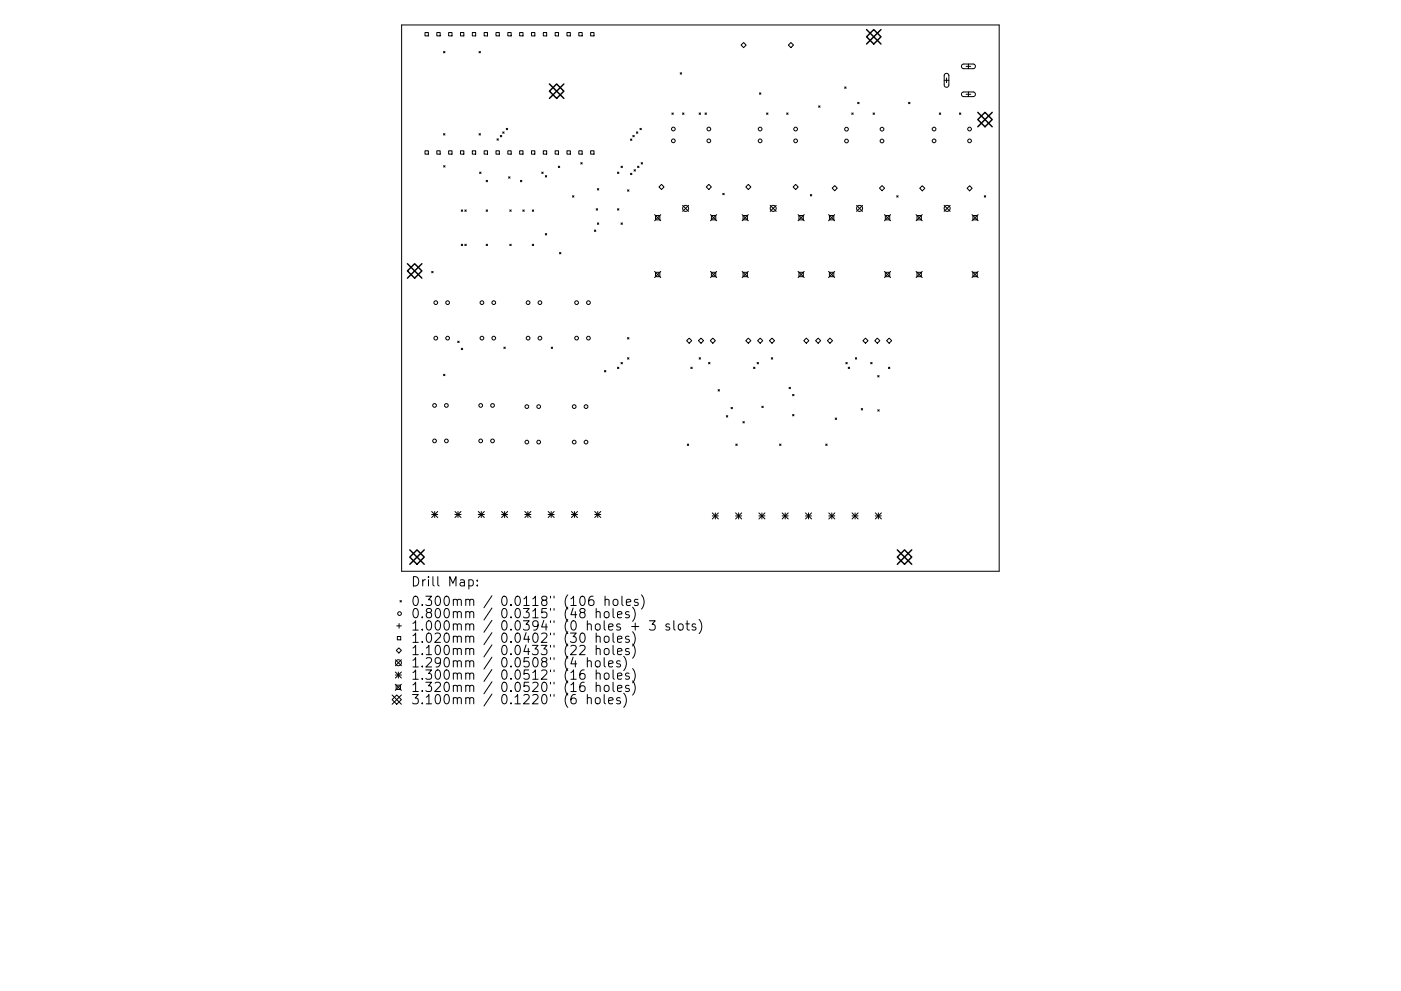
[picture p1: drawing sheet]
<svg xmlns="http://www.w3.org/2000/svg" width="297mm" height="210mm" viewBox="0 0 297 210" stroke-linecap="round" stroke-linejoin="round" font-family="sans-serif">
<defs><g id="words">
<g font-size="2.8">
<text x="87.1" y="124.4">Drill Map:</text>
<text x="87.1" y="128.6">0.300mm / 0.0118&quot; (106 holes)</text>
<text x="87.1" y="131.2">0.800mm / 0.0315&quot; (48 holes)</text>
<text x="87.1" y="133.8">1.000mm / 0.0394&quot; (0 holes + 3 slots)</text>
<text x="87.1" y="136.4">1.020mm / 0.0402&quot; (30 holes)</text>
<text x="87.1" y="139">1.100mm / 0.0433&quot; (22 holes)</text>
<text x="87.1" y="141.6">1.290mm / 0.0508&quot; (4 holes)</text>
<text x="87.1" y="144.2">1.300mm / 0.0512&quot; (16 holes)</text>
<text x="87.1" y="146.8">1.320mm / 0.0520&quot; (16 holes)</text>
<text x="87.1" y="149.4">3.100mm / 0.1220&quot; (6 holes)</text>
</g>
</g></defs>
<g fill="none" stroke="#000" stroke-width=".21">
<path d="M85.2 5.3h126.6v115.9h-126.6zM90.1 6.9h.7v.7h-.7zM92.6 6.9h.7v.7h-.7zM94 10.9l.3 .3M94.3 10.9l-.3 .3M95.1 6.9h.7v.7h-.7zM97.6 6.9h.7v.7h-.7zM100.1 6.9h.8v.7h-.8zM101.6 10.9l.3 .3M101.9 10.9l-.3 .3M102.6 6.9h.8v.7h-.8zM105.2 6.9h.7v.7h-.7z"/>
<path d="M107.7 6.9h.7v.7h-.7zM110.2 6.9h.7v.7h-.7zM112.7 6.9h.7v.7h-.7zM115.2 6.9h.7v.7h-.7zM117.7 6.9h.7v.7h-.7zM120.2 6.9h.7v.7h-.7zM122.7 6.9h.7v.7h-.7zM125.2 6.9h.7v.7h-.7zM144.2 15.4l.3 .3M144.5 15.4l-.3 .3M157.7 9l.5 .6-.5 .5-.6-.5zM161 19.7l.3 .3"/>
<path d="M161.3 19.7l-.3 .3M167.2 9.6l.5-.6 .5 .6-.5 .5zM179.1 18.4l.3 .3M179.4 18.4l-.3 .3M200.2 17h1M200.3 15.7l.5-.1 .4 .4v2.1l-.4 .4-.4-.1-.2-.3v-2.1zM200.7 16.5v1M204 13.7l.3-.1h2.1l.3 .2 .1 .4-.4 .4h-2.1l-.4-.4zM204 19.7l.3-.2h2.1l.3 .2 .1 .4-.4 .4h-2.1l-.4-.3zM204.8 14.1h1M205.3 13.6v1M205.3 19.5v1"/>
<path d="M90.1 32h.7v.7h-.7zM92.6 32h.7v.7h-.7zM94 28.4l.3 .3M94.1 35.2l.3 .2M94.3 28.4l-.3 .3M94.4 35.2l-.3 .2M95.1 32h.7v.7h-.7zM97.6 32h.7v.7h-.7zM100.1 32h.8v.7h-.8zM101.6 28.4l.3 .3M101.7 36.5l.3 .3M101.9 28.4l-.3 .3"/>
<path d="M102 36.5l-.3 .3M102.6 32h.8v.7h-.8zM103.1 38.3l.3 .3M103.4 38.3l-.3 .3M105.2 32h.7v.7h-.7zM105.4 29.4l.3 .3M105.7 29.4l-.3 .3M106.1 28.7l.3 .3M106.4 28.7l-.3 .3M106.6 28l.3 .3M106.9 28l-.3 .3M107.3 27.2l.3 .3"/>
<path d="M107.6 27.2l-.3 .3M107.7 32h.7v.7h-.7zM107.8 37.5l.3 .3M108.1 37.5l-.3 .3M110.2 32h.7v.7h-.7zM110.3 38.3l.3 .3M110.6 38.3l-.3 .3M112.7 32h.7v.7h-.7zM114.9 36.5l.3 .3M115.2 36.5l-.3 .3M115.2 32h.7v.7h-.7zM115.6 37.3l.3 .3"/>
<path d="M115.9 37.3l-.3 .3M117.7 32h.7v.7h-.7zM118.4 35.3l.3 .3M118.7 35.3l-.3 .3M120.2 32h.7v.7h-.7zM122.7 32h.7v.7h-.7zM123.1 34.5l.3 .3M123.4 34.5l-.3 .3M125.2 32h.7v.7h-.7zM130.9 36.5l.3 .3M131.2 36.5l-.3 .3M131.7 35.3l.3 .3"/>
<path d="M132 35.3l-.3 .3M133.7 29.5l.3 .3M133.7 36.8l.3 .3M134 29.5l-.3 .3M134 36.8l-.3 .3M134.2 28.7l.3 .3M134.4 36l.3 .3M134.5 28.7l-.3 .3M134.7 36l-.3 .3M134.9 28l.3 .3M135.2 35.3l.3 .3M135.2 28l-.3 .3"/>
<path d="M135.5 35.3l-.3 .3M135.7 27.2l.3 .3M135.9 34.5l.3 .3M136 27.2l-.3 .3M136.2 34.5l-.3 .3M139.7 39.7l.6-.6 .5 .6-.5 .5zM142.5 24l.3 .3M142.8 24l-.3 .3M144.7 24l.3 .3M145 24l-.3 .3M148.2 24l.3 .3M148.5 24l-.3 .3"/>
<path d="M149.5 24l.3 .3M149.7 39.7l.6-.6 .5 .6-.5 .5zM149.8 24l-.3 .3M158.1 39.7l.6-.6 .5 .6-.5 .5zM162.5 24l.3 .3M162.8 24l-.3 .3M166.8 24l.3 .3M167.1 24l-.3 .3M168.2 39.7l.5-.6 .5 .6-.5 .5zM173.6 22.5l.3 .3M173.9 22.5l-.3 .3M176.4 39.9l.6-.5 .5 .5-.5 .6z"/>
<path d="M180.6 24l.3 .3M180.9 24l-.3 .3M181.8 21.7l.3 .3M182.1 21.7l-.3 .3M185.1 24l.3 .3M185.4 24l-.3 .3M186.5 39.9l.5-.5 .6 .5-.6 .6zM192.6 21.7l.3 .3M192.9 21.7l-.3 .3M195.5 39.4l.6 .5-.6 .6-.5-.6zM199.2 24l.3 .3M199.5 24l-.3 .3"/>
<path d="M203.4 24l.3 .3M203.7 24l-.3 .3M204.8 20h1M205.6 39.4l.5 .5-.5 .6-.6-.6zM91.5 57.6l.3 .3M91.8 57.6l-.3 .3M97.8 44.5l.3 .3M97.8 51.8l.3 .3M98.1 44.5l-.3 .3M98.1 51.8l-.3 .3M98.6 44.5l.2 .3M98.6 51.8l.2 .3"/>
<path d="M98.8 44.5l-.2 .3M98.8 51.8l-.2 .3M103.1 44.5l.3 .3M103.1 51.8l.3 .3M103.4 44.5l-.3 .3M103.4 51.8l-.3 .3M108.1 44.5l.3 .3M108.1 51.8l.3 .3M108.4 44.5l-.3 .3M108.4 51.8l-.3 .3M110.8 44.5l.3 .3M111.1 44.5l-.3 .3"/>
<path d="M112.9 44.5l.3 .3M112.9 51.8l.3 .3M113.2 44.5l-.3 .3M113.2 51.8l-.3 .3M115.6 49.6l.3 .3M115.9 49.6l-.3 .3M118.6 53.6l.3 .3M118.9 53.6l-.3 .3M121.4 41.5l.3 .3M121.7 41.5l-.3 .3M126 48.8l.3 .3M126.3 48.8l-.3 .3"/>
<path d="M126.4 44.3l.3 .3M126.7 40l.2 .3M126.7 47.3l.2 .3M126.7 44.3l-.3 .3M126.9 40l-.2 .3M126.9 47.3l-.2 .3M130.9 44.3l.3 .3M131.2 44.3l-.3 .3M131.7 47.3l.3 .3M132 47.3l-.3 .3M133 40.3l.3 .3M133.3 40.3l-.3 .3"/>
<path d="M138.8 45.5l1.3 1.3M138.8 57.6l1.3 1.3M139 45.7h.9v.9h-.9zM139 57.8h.9v.9h-.9zM140.1 45.5l-1.3 1.3M140.1 57.6l-1.3 1.3M144.7 43.6l1.3 1.2M146 43.6l-1.3 1.2M150.6 45.5l1.3 1.3M150.6 57.6l1.3 1.3M150.8 45.7h1v.9h-1zM150.8 57.8h1v.9h-1z"/>
<path d="M151.9 45.5l-1.3 1.3M151.9 57.6l-1.3 1.3M153.2 41l.3 .3M153.5 41l-.3 .3M157.4 45.5l1.3 1.3M157.4 57.6l1.3 1.3M157.5 45.7h1v.9h-1zM157.5 57.8h1v.9h-1zM158.7 45.5l-1.3 1.3M158.7 57.6l-1.3 1.3M163.3 43.6l1.3 1.2M164.6 43.6l-1.3 1.2"/>
<path d="M169.2 45.5l1.3 1.3M169.2 57.6l1.3 1.3M169.4 45.7h.9v.9h-.9zM169.4 57.8h.9v.9h-.9zM170.5 45.5l-1.3 1.3M170.5 57.6l-1.3 1.3M171.8 41.3l.3 .3M172.1 41.3l-.3 .3M175.7 45.5l1.3 1.3M175.7 57.6l1.3 1.3M175.9 45.7h.9v.9h-.9zM175.9 57.8h.9v.9h-.9z"/>
<path d="M177 45.5l-1.3 1.3M177 57.6l-1.3 1.3M181.6 43.6l1.3 1.2M182.9 43.6l-1.3 1.2M187.5 45.5l1.3 1.3M187.5 57.6l1.3 1.3M187.7 45.7h.9v.9h-.9zM187.7 57.8h.9v.9h-.9zM188.8 45.5l-1.3 1.3M188.8 57.6l-1.3 1.3M190.1 41.5l.3 .3M190.4 41.5l-.3 .3"/>
<path d="M194.2 45.5l1.3 1.3M194.2 57.6l1.3 1.3M194.4 45.7h.9v.9h-.9zM194.4 57.8h.9v.9h-.9zM195.5 45.5l-1.3 1.3M195.5 57.6l-1.3 1.3M200.2 43.6l1.2 1.2M201.4 43.6l-1.2 1.2M206.1 45.5l1.3 1.3M206.1 57.6l1.3 1.3M206.3 45.7h.9v.9h-.9zM206.3 57.8h.9v.9h-.9z"/>
<path d="M207.4 45.5l-1.3 1.3M207.4 57.6l-1.3 1.3M208.7 41.5l.3 .3M209 41.5l-.3 .3M94 79.4l.3 .3M94.3 79.4l-.3 .3M97 72.4l.3 .3M97.3 72.4l-.3 .3M97.8 73.9l.3 .3M98.1 73.9l-.3 .3M106.8 73.6l.3 .3M107.1 73.6l-.3 .3"/>
<path d="M116.9 73.6l.3 .3M117.2 73.6l-.3 .3M128.2 78.6l.3 .3M128.5 78.6l-.3 .3M130.9 77.9l.3 .3M131.2 77.9l-.3 .3M131.7 76.9l.3 .3M132 76.9l-.3 .3M133 71.6l.3 .3M133 75.9l.3 .3M133.3 71.6l-.3 .3M133.3 75.9l-.3 .3"/>
<path d="M145.6 72.3l.5-.6 .6 .6-.6 .5zM146.5 77.9l.3 .3M146.8 77.9l-.3 .3M148.1 72.3l.5-.6 .6 .6-.6 .5zM148.2 75.9l.3 .3M148.5 75.9l-.3 .3M150.2 76.9l.3 .3M150.5 76.9l-.3 .3M150.6 72.3l.5-.6 .6 .6-.6 .5zM158.1 72.3l.6-.6 .5 .6-.5 .5zM159.8 77.9l.3 .3M160.1 77.9l-.3 .3"/>
<path d="M160.5 76.9l.3 .3M160.8 76.9l-.3 .3M161.2 71.7l.5 .6-.5 .5-.6-.5zM163.1 72.3l.6-.6 .5 .6-.5 .5zM163.5 75.9l.3 .3M163.8 75.9l-.3 .3M170.4 72.3l.6-.6 .5 .6-.5 .5zM172.9 72.3l.6-.6 .5 .6-.5 .5zM175.4 72.3l.6-.6 .5 .6-.5 .5zM179.3 76.9l.3 .3M179.6 76.9l-.3 .3M179.8 77.9l.3 .3"/>
<path d="M180.1 77.9l-.3 .3M181.3 75.9l.3 .3M181.6 75.9l-.3 .3M183.5 71.7l.5 .6-.5 .5-.5-.5zM184.6 76.9l.3 .3M184.9 76.9l-.3 .3M185.5 72.3l.5-.6 .6 .6-.6 .5zM186.1 79.7l.3 .3M186.4 79.7l-.3 .3M188.4 77.9l.3 .3M188.5 71.7l.6 .6-.6 .5-.5-.5zM188.7 77.9l-.3 .3"/>
<path d="M145.7 94.2l.3 .3M146 94.2l-.3 .3M152.2 82.7l.3 .3M152.5 82.7l-.3 .3M154 88.2l.3 .3M154.3 88.2l-.3 .3M155 86.4l.3 .3M155.3 86.4l-.3 .3M156 94.2l.3 .3M156.3 94.2l-.3 .3M157.5 89.4l.3 .3M157.8 89.4l-.3 .3"/>
<path d="M161.5 86.2l.3 .3M161.8 86.2l-.3 .3M165.3 94.2l.3 .3M165.6 94.2l-.3 .3M167.3 82.2l.3 .3M167.6 82.2l-.3 .3M168 83.7l.3 .3M168 87.9l.3 .3M168.3 83.7l-.3 .3M168.3 87.9l-.3 .3M175.1 94.2l.3 .3M175.4 94.2l-.3 .3"/>
<path d="M177.1 88.7l.3 .3M177.4 88.7l-.3 .3M182.6 86.7l.3 .3M182.9 86.7l-.3 .3M186.1 86.9l.3 .3M186.4 86.9l-.3 .3M91.5 108.5l1.3 1.3M91.5 109.2h1.3M92.2 108.5v1.3M92.8 108.5l-1.3 1.3M96.5 109.2h1.2M96.5 108.5l1.2 1.3"/>
<path d="M97.1 108.5v1.3M97.7 108.5l-1.2 1.3M101.4 109.2h1.3M101.4 108.5l1.3 1.3M102 108.5v1.3M102.7 108.5l-1.3 1.3M106.3 109.2h1.3M106.3 108.5l1.3 1.3M107 108.5v1.3M107.6 108.5l-1.3 1.3M111.3 109.2h1.3M111.3 108.5l1.3 1.3"/>
<path d="M111.9 108.5v1.3M112.6 108.5l-1.3 1.3M116.2 109.2h1.3M116.2 108.5l1.3 1.3M116.9 108.5v1.3M117.5 108.5l-1.3 1.3M121.2 109.2h1.2M121.2 108.5l1.2 1.3M121.8 108.5v1.3M122.4 108.5l-1.2 1.3M126.1 109.2h1.3M126.1 108.5l1.3 1.3"/>
<path d="M126.7 108.5v1.3M127.4 108.5l-1.3 1.3M151 108.8l1.3 1.3M151 109.5h1.3M151.7 108.8v1.3M152.3 108.8l-1.3 1.3M156 109.5h1.2M156 108.8l1.2 1.3M156.6 108.8v1.3M157.2 108.8l-1.2 1.3M160.9 109.5h1.3M160.9 108.8l1.3 1.3"/>
<path d="M161.5 108.8v1.3M162.2 108.8l-1.3 1.3M165.8 109.5h1.3M165.8 108.8l1.3 1.3M166.5 108.8v1.3M167.1 108.8l-1.3 1.3M170.8 109.5h1.3M170.8 108.8l1.3 1.3M171.4 108.8v1.3M172.1 108.8l-1.3 1.3M175.7 109.5h1.3M175.7 108.8l1.3 1.3"/>
<path d="M176.4 108.8v1.3M177 108.8l-1.3 1.3M180.7 109.5h1.2M180.7 108.8l1.2 1.3M181.3 108.8v1.3M181.9 108.8l-1.2 1.3M185.6 109.5h1.3M185.6 108.8l1.3 1.3M186.2 108.8v1.3M186.9 108.8l-1.3 1.3M83.8 140l1.3 1.2M84 138l.6-.5 .5 .5-.5 .5z"/>
<path d="M84.1 132.8h1M84.2 135h.8v.8h-.8zM84.6 132.3v1M84.8 127.4l.3 .3M85.1 127.4l-.3 .3M85.1 140l-1.3 1.2M99.4 123.1l.6-.1 .3 .4v.5l-.1 .3h-.8M101.2 124.1v.2M101.2 123.1v.2M122.9 137.1l.3-.2h.5l.3 .2 .1 .4-.1 .3-1.2 1.1h1.3M123.2 134.4l.4-.1a1.24 1.24 0 0 1 0 2h-.2a1.31 1.31 0 0 1-.2-1.9zM123.3 129.9l-.4-.3 .1-.3 .3-.2 .6 .1 .2 .3-.1 .3-.9 .2-.2 .3v.4l.4 .4 .6-.1 .2-.3-.1-.6-.3-.2"/>
<path d="M124.5 139.5v2M125.7 126.5a.78 .78 0 0 0-.9 .8v.8l.2 .3 .6 .1 .2-.2 .1-.7-.2-.3-.5-.1-.4 .4M126.4 129.9l.3-.1 .5 .1 .1 1.2M126.4 135.2l.3-.2 .5 .1 .1 1.2M126.4 137.8l.3-.2 .5 .1 .1 1.2M126.4 129.1v2M126.4 134.3v2M126.4 136.9v2M128.1 139.5v1.7l.3 .3M128.2 129.9l.3-.1 .5 .1 .1 .8-.2 .3-.4 .1-.3-.2zM128.2 135.2l.3-.2 .5 .2 .1 .7-.2 .3-.4 .1-.3-.2zM128.2 137.8l.3-.2 .5 .2 .1 .7-.2 .3-.4 .1-.3-.2z"/>
<path d="M128.3 127.3l.3-.1h.4l.1 1.3M128.3 126.5v2M130 129.1v1.7l.3 .3M130 134.3v1.7l.3 .3M130 136.9v1.7l.3 .3M130.1 127.3l.3-.1 .5 .1 .1 .8-.2 .3-.4 .1-.3-.2zM130.9 130.4l1-.2-.1-.3-.6-.1-.3 .2 .1 1h.8M130.9 135.6l1-.2-.1-.3-.6-.1-.3 .3 .1 .9h.8M130.9 138.2l1-.1-.1-.4-.6-.1-.3 .3 .1 .9h.8M131.9 126.5v1.7l.2 .3M132.2 139.2a2.27 2.27 0 0 1 0 3.1M132.8 127.8l.9-.2-.1-.4h-.5l-.3 .2 .1 1h.7"/>
<path d="M133.4 129.9l-.5-.1-.3 .2 .1 .3 .7 .2v.5h-.8M133.4 135.1l-.5-.1-.3 .3 .1 .2 .7 .2v.5h-.8M133.4 137.7l-.5-.1-.3 .3 .1 .2 .7 .2v.5h-.8M133.9 132.9h1.5M134.1 128.8a2.27 2.27 0 0 1 0 3M134.1 134a2.27 2.27 0 0 1 0 3M134.1 136.6a2.27 2.27 0 0 1 0 3.1M134.7 132.2v1.5M135.2 127.2h-.4l-.3 .2 .1 .3 .6 .2v.5h-.7M136 126.2a2.27 2.27 0 0 1 0 3M137.7 131.7h1.2l-.6 .8 .5 .1v.9l-.3 .2h-.5l-.3-.2M141.9 132.5l-.4-.1-.3 .2 .1 .3 .6 .2v.5h-.7"/>
<path d="M142.9 131.7v1.7l.2 .3M143.9 132.6l.3-.2 .5 .2 .1 .7-.1 .3-.5 .1-.3-.2zM145.4 132.4h.8M145.7 131.7v1.7l.1 .2 .4 .1M147.5 132.5l-.5-.1-.3 .2 .1 .3 .7 .2v.5h-.8M148.2 131.4a2.27 2.27 0 0 1 0 3M83.1 148.4l1-1 1 1-1 1zM83.1 147.4l2 2M83.8 145.2l1.3 1.3M83.8 142.6l1.3 1.3M83.8 143.2h1.3M84 145.4h.9v.9h-.9z"/>
<path d="M84.5 142.6v1.3M85.1 142.6l-1.3 1.3M85.1 145.2l-1.3 1.3M85.1 147.4l-2 2M123.9 142.1a.78 .78 0 0 0-1 .9v.7l.2 .3 .6 .1 .3-.2 .1-.6-.2-.3-.6-.1-.4 .4M123.9 144.7a.78 .78 0 0 0-1 .9v.7l.2 .3 .6 .1 .3-.2 .1-.6-.2-.3-.6-.1-.4 .4M124.5 140.4l.3-.2 .5 .1 .1 1.2M124.5 148.2l.3-.2 .5 .1 .1 1.2M124.5 147.4v1.9M126.3 140.4l.3-.2 .6 .2 .1 .7-.2 .3-.5 .1-.3-.2zM126.4 143l.3-.2 .5 .1 .1 1.2M126.4 145.6l.3-.2 .5 .1 .1 1.2"/>
<path d="M126.4 148.1l.5-.1 .4 .4v.6l-.4 .3-.5-.1-.2-.2v-.6zM126.4 142.1v2M126.4 144.7v2M128.1 147.4v1.6l.3 .3M128.2 143l.3-.2 .5 .2 .1 .7-.2 .3-.4 .1-.3-.2zM128.2 145.6l.3-.2 .5 .2 .1 .7-.2 .3-.4 .1-.3-.2zM129 140.8l1-.1-.1-.4-.6-.1-.3 .3 .1 .9h.8M129 148.7l1-.2-.1-.4-.6-.1-.3 .3 .1 .9h.8M130 142.1v1.7l.3 .3M130 144.7v1.7l.3 .3M130.9 143.5l1-.2-.1-.4-.6-.1-.3 .3 .1 .9h.8M130.9 146.1l1-.2-.1-.4-.6-.1-.3 .3 .1 .9h.8"/>
<path d="M131.5 140.3l-.5-.1-.3 .3 .1 .3 .7 .1v.5h-.8M131.5 148.1l-.5-.1-.3 .3 .1 .3 .7 .2v.4h-.8M132.2 147.1a2.27 2.27 0 0 1 0 3M133.4 142.9l-.5-.1-.3 .3 .1 .3 .7 .1v.5h-.8M133.4 145.5l-.5-.1-.3 .3 .1 .3 .7 .2v.4h-.8M134.1 141.9a2.27 2.27 0 0 1 0 3M134.1 144.5a2.27 2.27 0 0 1 0 3"/>
<circle cx="142.8" cy="27.4" r=".4"/>
<circle cx="142.8" cy="29.9" r=".4"/>
<circle cx="150.3" cy="27.4" r=".4"/>
<circle cx="150.3" cy="29.9" r=".4"/>
<circle cx="161.2" cy="27.4" r=".4"/>
<circle cx="161.2" cy="29.9" r=".4"/>
<circle cx="168.7" cy="27.4" r=".4"/>
<circle cx="168.7" cy="29.9" r=".4"/>
<circle cx="179.5" cy="29.9" r=".4"/>
<circle cx="179.5" cy="27.4" r=".4"/>
<circle cx="187" cy="29.9" r=".4"/>
<circle cx="187" cy="27.4" r=".4"/>
<circle cx="198" cy="27.4" r=".4"/>
<circle cx="198" cy="29.9" r=".4"/>
<circle cx="205.6" cy="27.4" r=".4"/>
<circle cx="205.6" cy="29.9" r=".4"/>
<circle cx="145.4" cy="44.2" r=".64"/>
<circle cx="163.9" cy="44.2" r=".64"/>
<circle cx="182.2" cy="44.2" r=".64"/>
<circle cx="200.8" cy="44.2" r=".64"/>
<circle cx="92.4" cy="64.2" r=".4"/>
<circle cx="92.4" cy="71.7" r=".4"/>
<circle cx="94.9" cy="64.2" r=".4"/>
<circle cx="94.9" cy="71.7" r=".4"/>
<circle cx="102.2" cy="64.2" r=".4"/>
<circle cx="102.2" cy="71.7" r=".4"/>
<circle cx="104.7" cy="64.2" r=".4"/>
<circle cx="104.7" cy="71.7" r=".4"/>
<circle cx="112" cy="64.2" r=".4"/>
<circle cx="112" cy="71.7" r=".4"/>
<circle cx="114.5" cy="64.2" r=".4"/>
<circle cx="114.5" cy="71.7" r=".4"/>
<circle cx="122.2" cy="64.2" r=".4"/>
<circle cx="122.2" cy="71.7" r=".4"/>
<circle cx="124.8" cy="64.2" r=".4"/>
<circle cx="124.8" cy="71.7" r=".4"/>
<circle cx="92.1" cy="86" r=".4"/>
<circle cx="92.1" cy="93.5" r=".4"/>
<circle cx="94.6" cy="86" r=".4"/>
<circle cx="94.6" cy="93.5" r=".4"/>
<circle cx="101.9" cy="86" r=".4"/>
<circle cx="101.9" cy="93.5" r=".4"/>
<circle cx="104.4" cy="86" r=".4"/>
<circle cx="104.4" cy="93.5" r=".4"/>
<circle cx="111.7" cy="93.8" r=".4"/>
<circle cx="111.7" cy="86.3" r=".4"/>
<circle cx="114.2" cy="93.8" r=".4"/>
<circle cx="114.2" cy="86.3" r=".4"/>
<circle cx="121.7" cy="93.8" r=".4"/>
<circle cx="121.7" cy="86.3" r=".4"/>
<circle cx="124.2" cy="86.3" r=".4"/>
<circle cx="124.2" cy="93.8" r=".4"/>
<circle cx="84.7" cy="130.2" r=".4"/>
<circle cx="84.5" cy="140.6" r=".64"/>
</g>
<g fill="none" stroke="#000" stroke-width=".31">
<path d="M116.5 17.8l3.1 3.1M118 17.8l1.6 1.5-1.6 1.6-1.5-1.6zM119.6 17.8l-3.1 3.1M183.7 6.3l3.1 3M185.3 6.3l1.5 1.5-1.5 1.5-1.6-1.5zM186.8 6.3l-3.1 3M207.3 25.4l1.5-1.6 1.6 1.6-1.6 1.5zM207.3 23.8l3.1 3.1M210.4 23.8l-3.1 3.1M86.4 55.9l3 3.1M87.9 55.9l1.5 1.6-1.5 1.5-1.5-1.5zM89.4 55.9l-3 3.1"/>
<path d="M86.9 118.2l1.5-1.5 1.5 1.5-1.5 1.5zM86.9 116.7l3 3M89.9 116.7l-3 3M190.2 118.2l1.6-1.5 1.5 1.5-1.5 1.5zM190.2 116.7l3.1 3M193.3 116.7l-3.1 3"/>
</g>
<use href="#words"/>
</svg>
